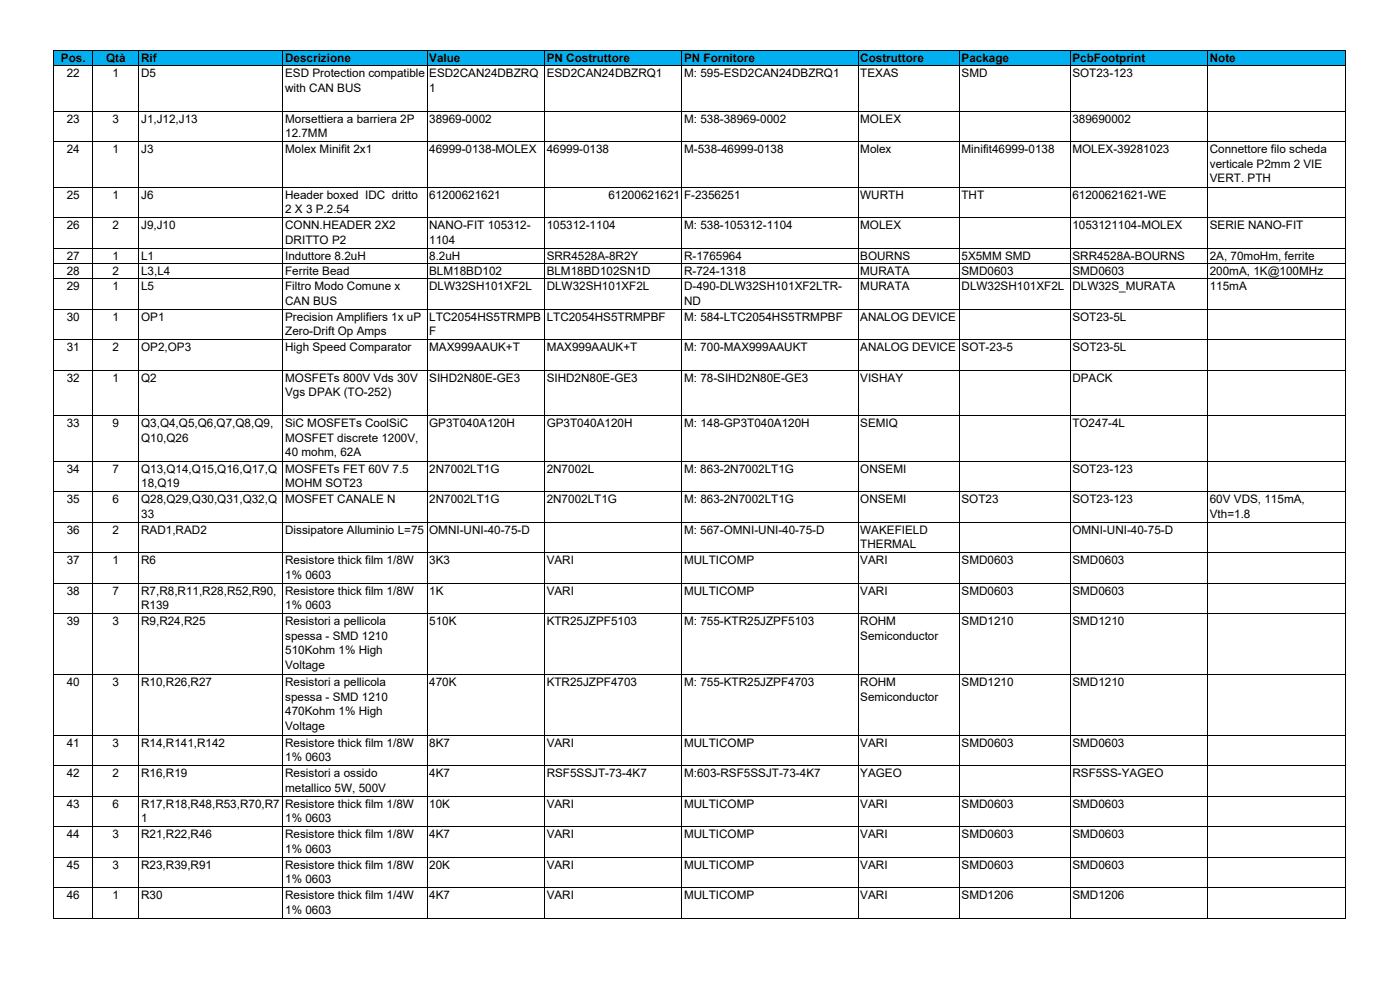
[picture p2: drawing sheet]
<svg xmlns="http://www.w3.org/2000/svg" width="420mm" height="297mm" viewBox="0 0 420 297" stroke-linecap="round" stroke-linejoin="round" font-family="sans-serif">
<defs><g id="words">
<g font-size="3.5">
<text x="18.3" y="18.7">Pos.</text>
<text x="20" y="23.2">22</text>
<text x="31.8" y="18.7">Qtà</text>
<text x="33.8" y="23.2">1</text>
<text x="42.4" y="23.2">D5</text>
<text x="42.4" y="18.7">Rif</text>
<text x="85.6" y="23.2">ESD Protection compatible</text>
<text x="85.6" y="18.7">Descrizione</text>
<text x="128.8" y="18.7">Value</text>
<text x="128.8" y="23.2">ESD2CAN24DBZRQ</text>
<text x="164.1" y="18.7">PN Costruttore</text>
<text x="164.1" y="23.2">ESD2CAN24DBZRQ1</text>
<text x="205.3" y="23.2">M: 595-ESD2CAN24DBZRQ1</text>
<text x="205.3" y="18.7">PN Fornitore</text>
<text x="258.2" y="23.2">TEXAS</text>
<text x="258.2" y="18.7">Costruttore</text>
<text x="288.6" y="23.2">SMD</text>
<text x="288.6" y="18.7">Package</text>
<text x="321.8" y="23.2">SOT23-123</text>
<text x="321.8" y="18.7">PcbFootprint</text>
<text x="363.1" y="18.7">Note</text>
<text x="85.6" y="27.5">with CAN BUS</text>
<text x="128.8" y="27.5">1</text>
<text x="20" y="36.8">23</text>
<text x="33.8" y="36.8">3</text>
<text x="42.4" y="36.8">J1,J12,J13</text>
<text x="85.6" y="36.8">Morsettiera a barriera 2P</text>
<text x="85.6" y="41.2">12.7MM</text>
<text x="128.8" y="36.8">38969-0002</text>
<text x="205.3" y="36.8">M: 538-38969-0002</text>
<text x="258.2" y="36.8">MOLEX</text>
<text x="321.8" y="36.8">389690002</text>
<text x="20" y="46">24</text>
<text x="33.8" y="46">1</text>
<text x="42.4" y="46">J3</text>
<text x="85.6" y="46">Molex Minifit 2x1</text>
<text x="128.8" y="46">46999-0138-MOLEX</text>
<text x="164.1" y="46">46999-0138</text>
<text x="205.3" y="46">M-538-46999-0138</text>
<text x="258.2" y="46">Molex</text>
<text x="288.6" y="46">Minifit46999-0138</text>
<text x="321.8" y="46">MOLEX-39281023</text>
<text x="363.1" y="46">Connettore filo scheda</text>
<text x="363.1" y="50.3">verticale P2mm 2 VIE</text>
<text x="20" y="59.6">25</text>
<text x="33.8" y="59.6">1</text>
<text x="42.4" y="59.6">J6</text>
<text x="85.6" y="59.6">Header boxed IDC dritto</text>
<text x="128.8" y="59.6">61200621621</text>
<text x="182.6" y="59.6">61200621621 F-2356251</text>
<text x="258.2" y="59.6">WURTH</text>
<text x="288.6" y="59.6">THT</text>
<text x="321.8" y="59.6">61200621621-WE</text>
<text x="363.1" y="54.7">VERT. PTH</text>
<text x="85.6" y="64">2 X 3 P.2.54</text>
<text x="20" y="68.8">26</text>
<text x="33.8" y="68.8">2</text>
<text x="42.4" y="68.8">J9,J10</text>
<text x="85.6" y="68.8">CONN.HEADER 2X2</text>
<text x="128.8" y="68.8">NANO-FIT 105312-</text>
<text x="164.1" y="68.8">105312-1104</text>
<text x="205.3" y="68.8">M: 538-105312-1104</text>
<text x="258.2" y="68.8">MOLEX</text>
<text x="321.8" y="68.8">1053121104-MOLEX</text>
<text x="363.1" y="68.8">SERIE NANO-FIT</text>
<text x="20" y="77.9">27</text>
<text x="33.8" y="77.9">1</text>
<text x="42.4" y="77.9">L1</text>
<text x="85.6" y="77.9">Induttore 8.2uH</text>
<text x="85.6" y="73.2">DRITTO P2</text>
<text x="128.8" y="77.9">8.2uH</text>
<text x="128.8" y="73.2">1104</text>
<text x="164.1" y="77.9">SRR4528A-8R2Y</text>
<text x="205.3" y="77.9">R-1765964</text>
<text x="258.2" y="77.9">BOURNS</text>
<text x="288.6" y="77.9">5X5MM SMD</text>
<text x="321.8" y="77.9">SRR4528A-BOURNS</text>
<text x="363.1" y="77.9">2A, 70moHm, ferrite</text>
<text x="20" y="82.5">28</text>
<text x="33.8" y="82.5">2</text>
<text x="42.4" y="82.5">L3,L4</text>
<text x="85.6" y="82.5">Ferrite Bead</text>
<text x="128.8" y="82.5">BLM18BD102</text>
<text x="164.1" y="82.5">BLM18BD102SN1D</text>
<text x="205.3" y="82.5">R-724-1318</text>
<text x="258.2" y="82.5">MURATA</text>
<text x="288.6" y="82.5">SMD0603</text>
<text x="321.8" y="82.5">SMD0603</text>
<text x="363.1" y="82.5">200mA, 1K@100MHz</text>
<text x="20" y="87.1">29</text>
<text x="33.8" y="87.1">1</text>
<text x="42.4" y="87.1">L5</text>
<text x="85.6" y="87.1">Filtro Modo Comune x</text>
<text x="128.8" y="87.1">DLW32SH101XF2L</text>
<text x="164.1" y="87.1">DLW32SH101XF2L</text>
<text x="205.3" y="87.1">D-490-DLW32SH101XF2LTR-</text>
<text x="258.2" y="87.1">MURATA</text>
<text x="288.6" y="87.1">DLW32SH101XF2L DLW32S_MURATA</text>
<text x="363.1" y="87.1">115mA</text>
<text x="85.6" y="91.4">CAN BUS</text>
<text x="205.3" y="91.4">ND</text>
<text x="20" y="96.2">30</text>
<text x="33.8" y="96.2">1</text>
<text x="42.4" y="96.2">OP1</text>
<text x="85.6" y="96.2">Precision Amplifiers 1x uP</text>
<text x="85.6" y="100.6">Zero-Drift Op Amps</text>
<text x="128.8" y="96.2">LTC2054HS5TRMPB</text>
<text x="128.8" y="100.6">F</text>
<text x="164.1" y="96.2">LTC2054HS5TRMPBF</text>
<text x="205.3" y="96.2">M: 584-LTC2054HS5TRMPBF</text>
<text x="258.2" y="96.2">ANALOG DEVICE</text>
<text x="321.8" y="96.2">SOT23-5L</text>
<text x="20" y="105.4">31</text>
<text x="33.8" y="105.4">2</text>
<text x="42.4" y="105.4">OP2,OP3</text>
<text x="85.6" y="105.4">High Speed Comparator</text>
<text x="128.8" y="105.4">MAX999AAUK+T</text>
<text x="164.1" y="105.4">MAX999AAUK+T</text>
<text x="205.3" y="105.4">M: 700-MAX999AAUKT</text>
<text x="258.2" y="105.4">ANALOG DEVICE SOT-23-5</text>
<text x="321.8" y="105.4">SOT23-5L</text>
<text x="20" y="114.5">32</text>
<text x="33.8" y="114.5">1</text>
<text x="42.4" y="114.5">Q2</text>
<text x="85.6" y="114.5">MOSFETs 800V Vds 30V</text>
<text x="85.6" y="118.9">Vgs DPAK (TO-252)</text>
<text x="128.8" y="114.5">SIHD2N80E-GE3</text>
<text x="164.1" y="114.5">SIHD2N80E-GE3</text>
<text x="205.3" y="114.5">M: 78-SIHD2N80E-GE3</text>
<text x="258.2" y="114.5">VISHAY</text>
<text x="321.8" y="114.5">DPACK</text>
<text x="20" y="128.2">33</text>
<text x="33.8" y="128.2">9</text>
<text x="42.4" y="128.2">Q3,Q4,Q5,Q6,Q7,Q8,Q9,</text>
<text x="85.6" y="128.2">SiC MOSFETs CoolSiC</text>
<text x="128.8" y="128.2">GP3T040A120H</text>
<text x="164.1" y="128.2">GP3T040A120H</text>
<text x="205.3" y="128.2">M: 148-GP3T040A120H</text>
<text x="258.2" y="128.2">SEMIQ</text>
<text x="321.8" y="128.2">TO247-4L</text>
<text x="42.4" y="132.5">Q10,Q26</text>
<text x="85.6" y="132.5">MOSFET discrete 1200V,</text>
<text x="85.6" y="136.9">40 mohm, 62A</text>
<text x="20" y="141.9">34</text>
<text x="33.8" y="141.9">7</text>
<text x="42.4" y="141.9">Q13,Q14,Q15,Q16,Q17,Q</text>
<text x="85.6" y="141.9">MOSFETs FET 60V 7.5</text>
<text x="128.8" y="141.9">2N7002LT1G</text>
<text x="164.1" y="141.9">2N7002L</text>
<text x="205.3" y="141.9">M: 863-2N7002LT1G</text>
<text x="258.2" y="141.9">ONSEMI</text>
<text x="321.8" y="141.9">SOT23-123</text>
<text x="42.4" y="146.2">18,Q19</text>
<text x="85.6" y="146.2">MOHM SOT23</text>
<text x="20" y="151">35</text>
<text x="33.8" y="151">6</text>
<text x="42.4" y="151">Q28,Q29,Q30,Q31,Q32,Q</text>
<text x="42.4" y="155.4">33</text>
<text x="85.6" y="151">MOSFET CANALE N</text>
<text x="128.8" y="151">2N7002LT1G</text>
<text x="164.1" y="151">2N7002LT1G</text>
<text x="205.3" y="151">M: 863-2N7002LT1G</text>
<text x="258.2" y="151">ONSEMI</text>
<text x="288.6" y="151">SOT23</text>
<text x="321.8" y="151">SOT23-123</text>
<text x="363.1" y="151">60V VDS, 115mA,</text>
<text x="363.1" y="155.4">Vth=1.8</text>
<text x="20" y="160.1">36</text>
<text x="33.8" y="160.1">2</text>
<text x="42.4" y="160.1">RAD1,RAD2</text>
<text x="85.6" y="160.1">Dissipatore Alluminio L=75 OMNI-UNI-40-75-D</text>
<text x="205.3" y="160.1">M: 567-OMNI-UNI-40-75-D</text>
<text x="258.2" y="160.1">WAKEFIELD</text>
<text x="321.8" y="160.1">OMNI-UNI-40-75-D</text>
<text x="258.2" y="164.5">THERMAL</text>
<text x="20" y="169.3">37</text>
<text x="33.8" y="169.3">1</text>
<text x="42.4" y="169.3">R6</text>
<text x="85.6" y="169.3">Resistore thick film 1/8W</text>
<text x="85.6" y="173.7">1% 0603</text>
<text x="128.8" y="169.3">3K3</text>
<text x="164.1" y="169.3">VARI</text>
<text x="205.3" y="169.3">MULTICOMP</text>
<text x="258.2" y="169.3">VARI</text>
<text x="288.6" y="169.3">SMD0603</text>
<text x="321.8" y="169.3">SMD0603</text>
<text x="20" y="178.4">38</text>
<text x="33.8" y="178.4">7</text>
<text x="42.4" y="178.4">R7,R8,R11,R28,R52,R90,</text>
<text x="85.6" y="178.4">Resistore thick film 1/8W</text>
<text x="128.8" y="178.4">1K</text>
<text x="164.1" y="178.4">VARI</text>
<text x="205.3" y="178.4">MULTICOMP</text>
<text x="258.2" y="178.4">VARI</text>
<text x="288.6" y="178.4">SMD0603</text>
<text x="321.8" y="178.4">SMD0603</text>
<text x="42.4" y="182.8">R139</text>
<text x="85.6" y="182.8">1% 0603</text>
<text x="20" y="187.6">39</text>
<text x="33.8" y="187.6">3</text>
<text x="42.4" y="187.6">R9,R24,R25</text>
<text x="85.6" y="187.6">Resistori a pellicola</text>
<text x="85.6" y="191.9">spessa - SMD 1210</text>
<text x="128.8" y="187.6">510K</text>
<text x="164.1" y="187.6">KTR25JZPF5103</text>
<text x="205.3" y="187.6">M: 755-KTR25JZPF5103</text>
<text x="258.2" y="187.6">ROHM</text>
<text x="258.2" y="191.9">Semiconductor</text>
<text x="288.6" y="187.6">SMD1210</text>
<text x="321.8" y="187.6">SMD1210</text>
<text x="85.6" y="196.3">510Kohm 1% High</text>
<text x="85.6" y="200.7">Voltage</text>
<text x="20" y="205.8">40</text>
<text x="33.8" y="205.8">3</text>
<text x="42.4" y="205.8">R10,R26,R27</text>
<text x="85.6" y="205.8">Resistori a pellicola</text>
<text x="128.8" y="205.8">470K</text>
<text x="164.1" y="205.8">KTR25JZPF4703</text>
<text x="205.3" y="205.8">M: 755-KTR25JZPF4703</text>
<text x="258.2" y="205.8">ROHM</text>
<text x="288.6" y="205.8">SMD1210</text>
<text x="321.8" y="205.8">SMD1210</text>
<text x="85.6" y="210.2">spessa - SMD 1210</text>
<text x="85.6" y="214.5">470Kohm 1% High</text>
<text x="258.2" y="210.2">Semiconductor</text>
<text x="85.6" y="218.9">Voltage</text>
<text x="20" y="224.1">41</text>
<text x="33.8" y="224.1">3</text>
<text x="42.4" y="224.1">R14,R141,R142</text>
<text x="85.6" y="224.1">Resistore thick film 1/8W</text>
<text x="128.8" y="224.1">8K7</text>
<text x="164.1" y="224.1">VARI</text>
<text x="205.3" y="224.1">MULTICOMP</text>
<text x="258.2" y="224.1">VARI</text>
<text x="288.6" y="224.1">SMD0603</text>
<text x="321.8" y="224.1">SMD0603</text>
<text x="20" y="233.2">42</text>
<text x="33.8" y="233.2">2</text>
<text x="42.4" y="233.2">R16,R19</text>
<text x="85.6" y="233.2">Resistori a ossido</text>
<text x="85.6" y="228.4">1% 0603</text>
<text x="128.8" y="233.2">4K7</text>
<text x="164.1" y="233.2">RSF5SSJT-73-4K7</text>
<text x="205.3" y="233.2">M:603-RSF5SSJT-73-4K7</text>
<text x="258.2" y="233.2">YAGEO</text>
<text x="321.8" y="233.2">RSF5SS-YAGEO</text>
<text x="85.6" y="237.6">metallico 5W, 500V</text>
<text x="20" y="242.4">43</text>
<text x="33.8" y="242.4">6</text>
<text x="42.4" y="242.4">R17,R18,R48,R53,R70,R7</text>
<text x="85.6" y="242.4">Resistore thick film 1/8W</text>
<text x="128.8" y="242.4">10K</text>
<text x="164.1" y="242.4">VARI</text>
<text x="205.3" y="242.4">MULTICOMP</text>
<text x="258.2" y="242.4">VARI</text>
<text x="288.6" y="242.4">SMD0603</text>
<text x="321.8" y="242.4">SMD0603</text>
<text x="20" y="251.5">44</text>
<text x="33.8" y="251.5">3</text>
<text x="42.4" y="251.5">R21,R22,R46</text>
<text x="42.4" y="246.7">1</text>
<text x="85.6" y="251.5">Resistore thick film 1/8W</text>
<text x="85.6" y="246.7">1% 0603</text>
<text x="128.8" y="251.5">4K7</text>
<text x="164.1" y="251.5">VARI</text>
<text x="205.3" y="251.5">MULTICOMP</text>
<text x="258.2" y="251.5">VARI</text>
<text x="288.6" y="251.5">SMD0603</text>
<text x="321.8" y="251.5">SMD0603</text>
<text x="85.6" y="255.9">1% 0603</text>
<text x="20" y="260.6">45</text>
<text x="33.8" y="260.6">3</text>
<text x="42.4" y="260.6">R23,R39,R91</text>
<text x="85.6" y="260.6">Resistore thick film 1/8W</text>
<text x="128.8" y="260.6">20K</text>
<text x="164.1" y="260.6">VARI</text>
<text x="205.3" y="260.6">MULTICOMP</text>
<text x="258.2" y="260.6">VARI</text>
<text x="288.6" y="260.6">SMD0603</text>
<text x="321.8" y="260.6">SMD0603</text>
<text x="20" y="269.8">46</text>
<text x="33.8" y="269.8">1</text>
<text x="42.4" y="269.8">R30</text>
<text x="85.6" y="269.8">Resistore thick film 1/4W</text>
<text x="85.6" y="265">1% 0603</text>
<text x="128.8" y="269.8">4K7</text>
<text x="164.1" y="269.8">VARI</text>
<text x="205.3" y="269.8">MULTICOMP</text>
<text x="258.2" y="269.8">VARI</text>
<text x="288.6" y="269.8">SMD1206</text>
<text x="321.8" y="269.8">SMD1206</text>
<text x="85.6" y="274.2">1% 0603</text>
</g>
</g></defs>
<path d="M16.3 15.3h387.4v4.5h-387.4z" fill="#00b0f0"/>
<g fill="none" stroke="#000" stroke-width=".3">
<path d="M16.2 19.7h387.5M27.8 15.2v260.3M41.7 15.2v260.3M84.9 15.2v260.3M128.2 15.2v260.3M163.4 15.2v260.3M204.6 15.2v260.3M257.5 15.2v260.3M287.9 15.2v260.3M321.2 15.2v260.3M362.4 15.2v260.3M403.7 15.2v260.3"/>
<path d="M403.7 15.2h-387.6v260.3M16.2 33.4h387.5M16.2 42.6h387.5M16.2 56.2h387.5M16.2 65.4h387.5M16.2 74.5h387.5M16.2 79.1h387.5M16.2 83.7h387.5M16.2 92.8h387.5M16.2 102h387.5M16.2 111.1h387.5M16.2 124.8h387.5"/>
<path d="M16.2 138.5h387.5M16.2 147.6h387.5M16.2 156.7h387.5M16.2 165.9h387.5M16.2 175h387.5M16.2 184.2h387.5M16.2 202.4h387.5M16.2 220.7h387.5M16.2 229.8h387.5M16.2 239h387.5M16.2 248.1h387.5M16.2 257.2h387.5"/>
<path d="M16.2 266.4h387.5M16.2 275.5h387.5"/>
</g>
<use href="#words"/>
</svg>
